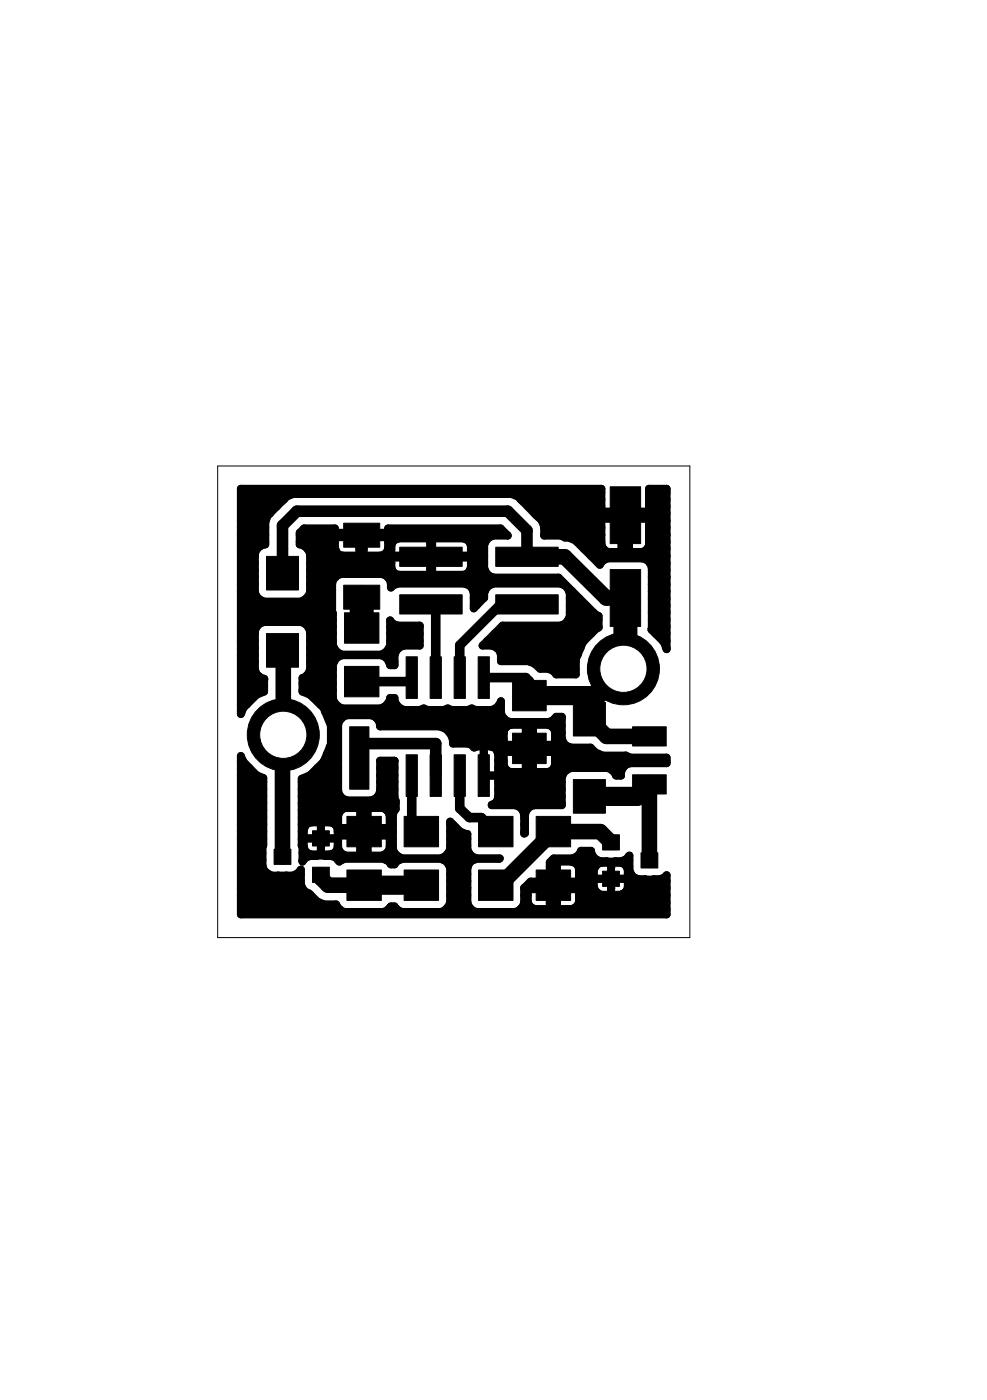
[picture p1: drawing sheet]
<svg xmlns="http://www.w3.org/2000/svg" width="52mm" height="74mm" viewBox="0 0 52 74" stroke-linecap="round" stroke-linejoin="round" font-family="sans-serif">
<g fill="#000" stroke="#000" stroke-width=".05">
<path d="M14.1 33.5h1.7v1.8h-1.7zM14.1 29.4h1.7v1.8h-1.7zM18.2 31h1.9v1.2h-1.9zM18.2 27.7h1.9v1.3h-1.9zM18.2 35.3h1.8v1.6h-1.8zM18.2 32.4h1.8v1.6h-1.8zM18.5 38.5h1v3.3h-1zM21.1 31.5h3.3v1h-3.3zM21.1 29h3.3v1h-3.3zM21.5 34.8h.6v2.2h-.6zM21.5 39.9h.6v2.2h-.6zM22.8 34.8h.5v2.2h-.5z"/>
<path d="M22.8 39.9h.5v2.2h-.5zM24 34.8h.6v2.2h-.6zM24 39.9h.6v2.2h-.6zM25.3 34.8h.6v2.2h-.6zM25.3 39.9h.6v2.2h-.6zM26.2 31.5h3.3v1h-3.3zM26.2 29h3.3v1h-3.3zM27.1 36h1.8v1.6h-1.8zM27.1 38.8h1.8v1.6h-1.8zM30.3 37.2h1.7v1.7h-1.7zM32.3 30.1h1.6v3h-1.6zM32.3 25.8h1.6v3h-1.6z"/>
<path d="M33.5 38.5h1.7v1h-1.7zM14.5 44.9h.9v.8h-.9zM16.5 45.9h.9v.8h-.9zM16.5 44h.9v.8h-.9zM18.4 46h1.8v1.6h-1.8zM18.4 43.2h1.8v1.6h-1.8zM21.4 46h1.8v1.6h-1.8zM21.4 43.2h1.8v1.6h-1.8zM25.3 46h1.8v1.6h-1.8zM25.3 43.2h1.8v1.6h-1.8zM28.4 43.2h1.8v1.6h-1.8zM28.4 46h1.8v1.6h-1.8z"/>
<path d="M30.3 41.3h1.7v1.7h-1.7zM31.9 44.2h.9v.8h-.9zM31.9 46.1h.9v.8h-.9zM33.5 41h1.7v1h-1.7zM33.9 45.1h.9v.8h-.9z"/>
</g>
<g fill="none" stroke="#000" stroke-width=".42">
<path d="M12.7 35.4h.8M12.7 34.6h.8M12.7 37.7h.1M12.7 37.3h.4M12.7 36.9h.7M12.7 36.5h1.3M12.7 36.2h1.3M12.7 35.8h1M12.7 35h.8M12.7 34.3h.8M12.7 33.9h.8M12.7 33.5h.8"/>
<path d="M12.7 33.2h.9M12.7 32.8h4.9M12.7 32.4h4.9M12.7 32h4.9M12.7 31.7h1M12.7 31.3h.8M12.7 30.9h.8M12.7 30.5h.8M12.7 30.2h.8M12.7 29.8h.8M12.7 29.4h.8M12.7 29h.9"/>
<path d="M12.7 28.7h1.3M12.7 28.3h1.3M12.7 27.9h1.3M12.7 27.6h1.4M12.7 27.2h1.6M12.7 26.8h1.9M12.7 26.4h2.3M12.7 26.1h19.1M14 35.9h.1M15.9 28.7h1.8M15.9 28.3h3.1M16 36.5h1.6"/>
<path d="M16 36.2h1.6M16.2 35.8h1.4M16.2 31.7h1.4M16.3 29h1.4M16.3 33.2l.1 .2v2l-.1 .3-.3 .2v.7l.4 .2 .7 .7 .4 .9M16.3 33.2l-.4-.3h-1.9l-.4 .3-.1 .2v2l.2 .4 .3 .1M16.3 33.2h1.3M16.4 35.4h1.2M16.4 34.6h4.5M16.4 35h1.3M16.4 34.3h1.3M16.4 33.9h1.2"/>
<path d="M16.4 33.5h1.2M16.4 31.3h1.2M16.4 30.9h1.2M16.4 30.5h1.4M16.4 30.2h4.3M16.4 29.8h4.3M16.4 29.4h6.4M16.6 36.9h1M16.9 37.3h.9M17.2 37.7h9.3M17.3 39.9h.6M17.4 38h.7"/>
<path d="M17.4 39.5h.5M17.5 38.4a2.46 2.46 0 0 1-1.5 2.8v4.4M17.5 39.1h.4M17.5 38.8h.4M17.5 38.4h.4M18.1 34.6l-.2-.1-.3-.3v-3.3l.1-.3 .4-.2h2.1a.59 .59 0 0 1 .5 .7l.3-.2h3.6l.4 .2 .1 .3v.8l.5-.6a.64 .64 0 0 1 .5-.7h3.6l.2 .1 .2 .4v1.2l-.2 .4-.2 .1h-3.1l-1.1 1.1h.7l.3 .4M19 29h.2M19 28.7h.2M19.2 28.3h7.6M19.9 38h6.8M20.1 38.4h6.8M20.5 37.3h.5"/>
<path d="M20.5 30.5h5.5M20.5 29h.2M20.5 28.7h.3M20.6 35h.3M20.6 34.3h.5M20.6 32.8v1.4l-.2 .3-.2 .1M20.6 32.9l.4 .2h1.2v1.1h-.8h-.3l-.2 .4M20.6 33.9h1.6M20.6 33.5h1.6M20.6 33.2h1.6M20.7 30.9h.2M20.7 30.1l.2 .2 .2 .1h1.7v-1.9h-1.7l-.2 .1-.2 .2v.6h4.2l-.1-.7-.3-.2h-1.6v1.9h1.6l.2-.1 .2-.2"/>
<path d="M20.7 30.1v-.6h4.2v.6M20.9 34.6v.6h-.3a.62 .62 0 0 0-.4-.5h-2.1l-.4 .2-.1 .3v1.8l.3 .4 .2 .1h2.1a.67 .67 0 0 0 .4-.6h.3a.64 .64 0 0 0 .5 .7h.8l.2-.1 .2 .1h.9l.2-.1 .2 .1h.8l.3-.1 .2 .1h.8l.2-.1 .3-.4v.6l.3 .4 .2 .1h2l.3-.1 .1-.2h.3v1.2l.3 .4 .2 .1h1l.3 .2 .4 .2h1.2M22.8 30.2h.1M22.8 29.8h.1M22.8 29h.1M22.8 28.7h.1M22.9 29.4h2.7M23.8 38.8h2.8M24 39.2l-.2-.4-.2-.2-.4-.2h-3.1a.59 .59 0 0 0-.5-.6h-1.2l-.3 .1-.1 .2-.1 .2v3.6l.1 .2 .4 .3h1.2l.3-.1 .2-.4v-1.6h.8v2v.1v.5M24 39.2v.1h.7l.4 .3 .9-.1 .2 .1 .2 .3M24 39.1h2.6M24.7 30.9h1.3"/>
<path d="M24.8 28.7h.9M24.9 30.2h.8M24.9 29.8h.7M24.9 29h.7M25 39.5h.2M25 31.3h.7M25.1 32h.1M25.1 31.7h.5M25.6 39.9h.1M25.6 39.5v1.5h.8M25.8 33.9h5.1M26 39.5h1.8"/>
<path d="M26.2 33.5h5.1M26.3 34.3h4.4M26.4 39.9v2.3l-.2 .3M26.4 39.9h.2M26.4 37.3h.1M26.5 34.6v.4h1.5l.6 .4h1.9M26.5 34.6h4.1M26.5 33.2h5.2M26.7 38.5l.4-.1h.7v2.5h-.7l-.3-.1-.1-.2-.1-.8h2.8v.6l-.1 .3-.3 .2h-.8v-2.5h.8h.2l.2 .3v.7h-2.8v-.7zM27.5 26.4h4.3M27.8 39.9h.4M27.8 39.1h.4"/>
<path d="M27.8 38.8h.4M27.8 38.4h.4M27.9 26.8h3.9M28 35h2.5M28.2 39.5h1.9M28.3 27.2h4.6M28.7 27.6h3.1M28.8 28.3h3M28.8 27.9h3M29.1 38.4h.6M29.3 38h.4M29.4 39.9h2.3"/>
<path d="M29.4 39.1h.3M29.4 38.8h.3M29.7 30.9h.2M29.9 28.4l-.2-.1h-.9v-.4l-.1-.4-1.3-1.2-.3-.2h-11.6l-.3 .2-1 1-.2 .3v1.2a.62 .62 0 0 0-.5 .5v2l.2 .4 .3 .1h1.9l.4-.2 .1-.3v-2a.67 .67 0 0 0-.5-.5v-.6l.2-.2h1.6v.2h1.3v1.2h-1l-.2-.2-.1-.2v-.6h2.8v.7l-.1 .2-.3 .1h-.9v-1.2h1.3v-.2h6l.4 .3h-.8l-.2 .1-.3 .4v1.3l.1 .2 .4 .3h3.4l2.2 2v.6a2.42 2.42 0 0 0-1.2 2.5h-1.1l-.4-.3M29.9 28.4h.1M29.9 28.4l.5 .2 1.3 1.3 .1-.1M30.1 32.8h1.6M30.1 31.3h.2M30.1 32.4h1.3M30.1 32h.9M30.1 31.7h.5M30.5 28.7h1.3"/>
<path d="M30.9 29h1M31.3 29.4h4M31.6 29.8h.2M31.9 29l-.1-.2v-1.3h2.5v1.3l-.1 .3-.3 .1h-.6v-2.1h1v-1.2h1v8.5l-.2-.4-.6-.7v-3.3l-.1-.2-.4-.3h-1.8l-.4 .3M31.9 29l.3 .2h.7v-2.1h-1.1v-1.2h-19.1v11.9l.2-.3 .7-.7 .4-.2v-.7M32.9 29h.4M32.9 28.7h.4M32.9 28.3h.4M32.9 27.9h.4M32.9 27.6h.4M33.1 40h.1M33.1 40l.2 .1h2v.3h-2a.57 .57 0 0 0-.4 .6h-.3l-.2-.3-.2-.1"/>
<path d="M33.3 27.2h2M34.2 29h1.1M34.3 28.7h1M34.3 28.3h1M34.3 27.9h1M34.3 27.6h1M34.3 26.8h1M34.3 26.4h1M34.3 26.1h1M34.4 29.8h.9M34.5 33.2h.8M34.5 32.8h.8"/>
<path d="M34.5 32.4h.8M34.5 32h.8M34.5 31.7h.8M34.5 31.3h.8M34.5 30.9h.8M34.5 30.5h.8M34.5 30.2h.8M34.7 33.5h.6M35.1 33.9h.2M35.2 34.3h.1M12.7 40.6h.5M12.7 40.3h.1"/>
<path d="M12.7 48.1h5.3M12.7 47.8h4.1M12.7 47.4h3.7M12.7 47h3.3M12.7 46.6h3.2M12.7 46.2h1.5M12.7 45.9h1.2M12.7 45.5h1.2M12.7 45.1h1.2M12.7 44.7h1.2M12.7 44.4h1.2M12.7 44h1.2"/>
<path d="M12.7 43.6h1.2M12.7 43.3h1.2M12.7 42.9h1.2M12.7 42.5h1.2M12.7 42.1h1.2M12.7 41.8h1.2M12.7 41.4h1.2M12.7 41h.9M13.6 41l-.7-.7-.2-.3v8.4h22.6v-2.1a.83 .83 0 0 1-.8 .2h-.4a.84 .84 0 0 1-.7-.2M13.6 41l.3 .2v4.6l.1 .3 .4 .2h1.1l.4-.3v.8a.74 .74 0 0 0 .5 .5l.4 .4 .3 .2h.7l.2 .3 .2 .1h2.1l.4-.3M15.7 46.2h.2M16 44.7h.1"/>
<path d="M16 44.4h.1M16 44h.1M16 43.6h.2M16 43.3h1.9M16 42.9h2M16 42.5h4.9M16 42.1h2M16 41.8h1.9M16 41.4h1.9M16 45.6a.84 .84 0 0 1 .8-.3h.4a.81 .81 0 0 1 .7 .3l.3-.2h2.1l.4 .3h.2l.4-.3h2l.2 .1 .3 .4v1.9M16 45.5h.1M16 45.1h.3"/>
<path d="M16.1 44.4h1.8M16.2 43.6l.3-.1h1l.2 .1 .2 .3v.9l-.1 .2-.3 .2h-1l-.3-.1-.1-.3v-.9zM16.4 41h1.5M16.8 40.6h1.1M17 44.4h.1M17 43.5v1.7M17 45.1h.1M17 44.7v.1M17 44h.1M17 43.6h.1M17.1 40.3h.8M17.7 45.1h.3"/>
<path d="M17.7 43.6h.2M17.9 45.5h.2M17.9 44.7h.1M17.9 44.4h.1M17.9 44h1.1M18 42.9l.3-.1h.7v2.5h-.7l-.2-.1-.2-.3v-.7h2.7v.7l-.1 .2-.3 .2h-.7v-2.5h.7h.2l.2 .4v.6h-2.7v-.6zM19 45.1h.5M19 44.7h.5M19 44.4h.5M19 43.6h.5M19 43.3h.5M19 42.9h.5"/>
<path d="M19.5 44h1.3M20 42.1h.9M20.1 40.6h.8M20.1 41.8h.8M20.1 41.4h.8M20.1 41h.8M20.4 45.5h.7M20.5 42.9h.4M20.5 45.1h.4M20.6 48.1h.4M20.6 44.7h.2M20.6 44.4h.2"/>
<path d="M20.6 43.6h.2M20.6 43.3h.2M20.7 48h.1M20.7 48h.2M20.9 48h.1M20.9 42.9l-.1 .2v1.8l.1 .2 .4 .3h2l.2-.1 .3-.4v-1.4l.5 .5M23.5 45.5h1.6M23.6 48.1h1.3M23.7 45.1h1.1M23.8 45.9h.9M23.8 47.8l-.3 .4-.2 .1h-2l-.4-.3M23.8 47.8h.9"/>
<path d="M23.8 47.4h.9M23.8 47h.9M23.8 46.6h.9M23.8 46.2h.9M23.8 44.7h.9M23.8 44.4h.9M23.8 44h.5M23.8 43.6h.2M24.3 44l.4 .1v.8l.3 .4 .2 .1h1.2h-1.2l-.4 .3-.1 .2v1.9M24.7 47.8l.3 .4 .2 .1h2l.3-.1 .2-.4M25.6 41v.1M25.6 40.3h.1"/>
<path d="M25.6 40.6v.1M26 42.6h1.2l.4 .3M26 42.6h.1M26.2 42.5l-.2 .1M26.2 42.5h3.5M26.4 40.6h.3M26.4 40.3h.2M26.4 42.1h3.3M26.4 41.8h3.3M26.4 41.4h3.3M26.4 41h3.4M27.5 48.1h7.8"/>
<path d="M27.6 42.9l.1 .2v1l.1-1 .1-.2M27.6 42.9h.3M27.7 47v.8M27.7 47.8h.2M27.7 47.4h.2M27.7 47h1.4M27.7 44h.1M27.7 43.6h.1M27.7 43.3h.1M27.8 40.6h.4M27.8 40.3h.4M28.3 48.1l-.4-.3v-.7h2.7v.7l-.4 .3"/>
<path d="M29.1 47.8h.4M29.1 47.4h.4M29.1 46.6h.4M29.1 46.2h.4M29.1 45.9h.4M29.2 45.5h2.4M29.3 40.6h3.7M29.4 40.3h5.9M29.5 47h1.9M30.2 40.6l-.2 .1-.3 .4v1.5h-1.4l-.4 .3M30.6 45.9l-.1-.2-.3-.1h-.7v2.5M30.6 45.9v.8h-2.5l-.4 .3"/>
<path d="M30.6 45.9h.9M30.6 47.8h4.7M30.6 47.4h4.7M30.6 46.6h.8M30.6 46.2h.8M30.7 45.1h.6M31.4 46.5h1.8M31.5 45.8l.3-.1h1h.2l.2 .3v.9l-.1 .3-.3 .1h-1l-.2-.1-.2-.3v-.9zM32.3 46.2v.1M32.3 46.5h.1M32.3 45.7v1.6M32.3 47h.1"/>
<path d="M32.3 46.6v.1M32.3 45.9h.1M32.6 41h.3M33 45.5h.3M33.1 45.9h.2M33.2 47h2.1M33.2 46.6h2.1M33.2 46.2h.2M33.4 46.3l-.1-.3v-.7a.69 .69 0 0 1-.8 .3h-.4a.68 .68 0 0 1-.8-.6h-.6l-.2 .3-.2 .1h-1l-.2 .2v2.5"/>
</g>
<path d="M21.8 35.9l-.2 .2h-2.5M22.8 32l.3 .2v3.7M25.6 35.7v.2h2.2l.2 .1v.8M27.9 32h-1.4l-2.2 2.1v1.8M21.8 41v2.4l.5 .5v.1M24.3 41v1.8l.5 .5h.7l.7 .7" fill="none" stroke="#000" stroke-width=".51"/>
<path d="M14.9 34.4v10.9M27.9 29.5h2l2.2 2.1h1M31.2 38.1l.9 .9h2.3M17 46.3v.2l.4 .3h1.9M32.3 44.6l-.6-.6h-2.4l-2.9 2.8h-.2M34.4 41.5v4" fill="none" stroke="#000" stroke-width=".83"/>
<path d="M28 36.8h3.6M33 35.4l-1.8 1.8v.9M19.3 46.8h3M34.4 41.5l-.7 .6h-2.5" fill="none" stroke="#000" stroke-width="1"/>
<path d="M27.9 29.5v-1.4l-1-1h-11.2l-.8 .7v2.5M19 40.1v-.8h4.1v1.7" fill="none" stroke="#000" stroke-width=".61"/>
<path d="M19.1 31.6v1.6M33.1 31.6v3.7l-.1 .1" fill="none" stroke="#000" stroke-width="1.3"/>
<circle cx="15" cy="38.9" r="1.91" fill="#000" stroke="#000" stroke-width=".05"/>
<circle cx="15" cy="38.9" r="1.25" fill="#fff" stroke="#000" stroke-width=".05"/>
<circle cx="33" cy="35.4" r="1.91" fill="#000" stroke="#000" stroke-width=".05"/>
<circle cx="33" cy="35.4" r="1.25" fill="#fff" stroke="#000" stroke-width=".05"/>
<path d="M11.5 24.7h25v24.9h-25z" fill="none" stroke="#000" stroke-width=".05"/>
</svg>
